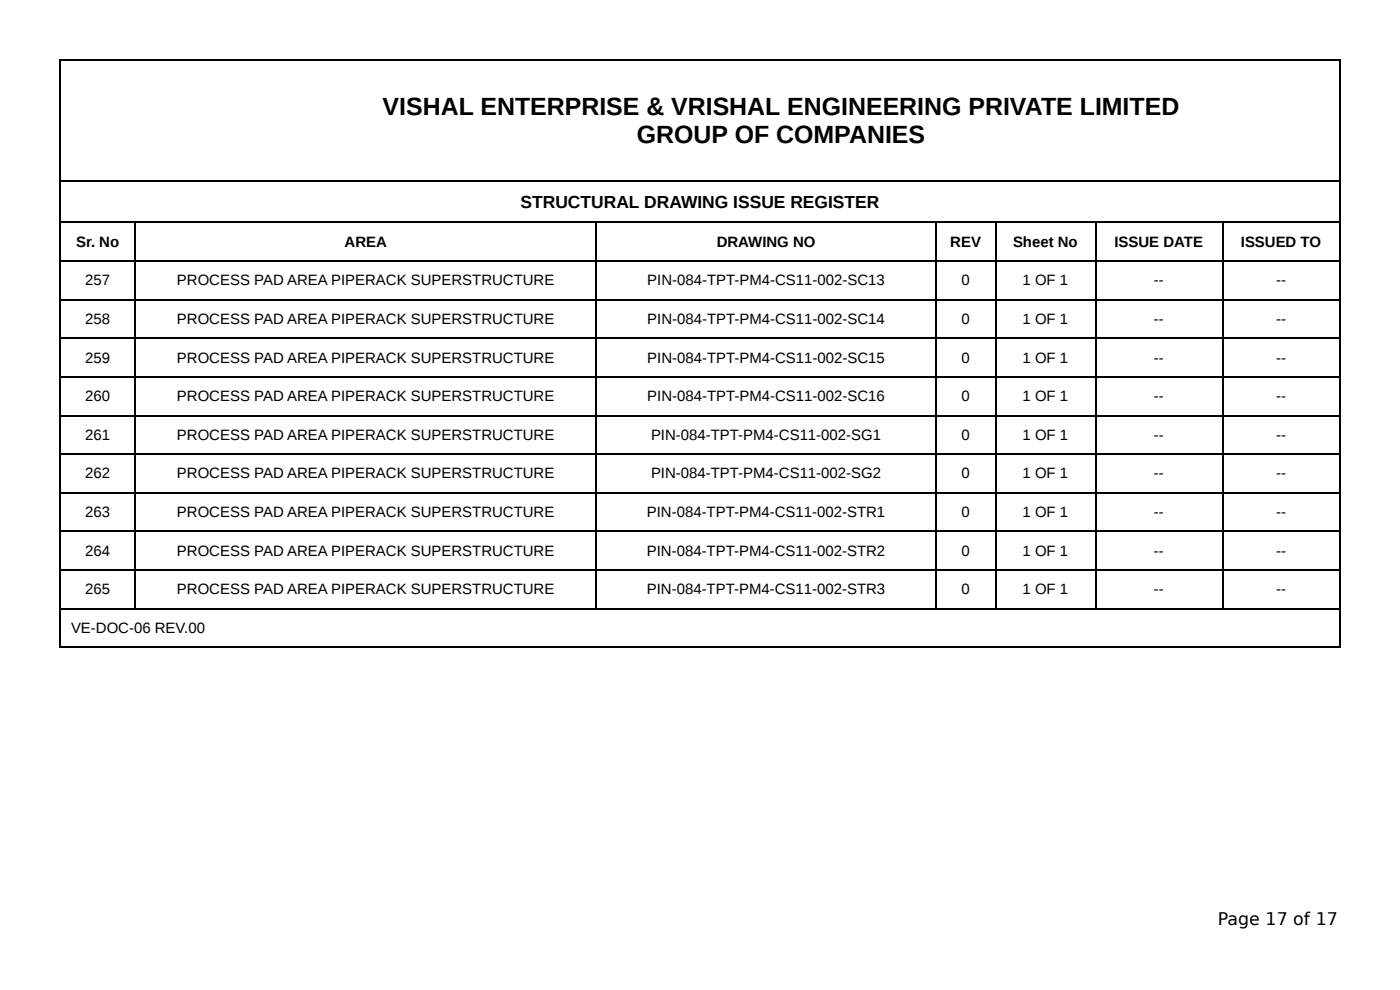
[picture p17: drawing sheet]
<svg xmlns="http://www.w3.org/2000/svg" width="297mm" height="210mm" viewBox="0 0 297 210" stroke-linecap="round" stroke-linejoin="round" font-family="sans-serif">
<defs><g id="words">
<g font-size="5.3">
<text x="81.3" y="24.3">VISHAL ENTERPRISE &amp; VRISHAL ENGINEERING PRIVATE LIMITED</text>
<text x="135.3" y="30.4">GROUP OF COMPANIES</text>
</g>
<g font-size="3.7">
<text x="110.6" y="44.2">STRUCTURAL DRAWING ISSUE REGISTER</text>
<text x="258.7" y="196.3">Page 17 of 17</text>
</g>
<g font-size="3.2">
<text x="16.2" y="52.4">Sr. No</text>
<text x="73.2" y="52.4">AREA</text>
<text x="152.2" y="52.4">DRAWING NO</text>
<text x="201.8" y="52.4">REV</text>
<text x="215.2" y="52.4">Sheet No</text>
<text x="236.7" y="52.4">ISSUE DATE</text>
<text x="263.5" y="52.4">ISSUED TO</text>
<text x="18.1" y="60.6">257</text>
<text x="37.6" y="60.6">PROCESS PAD AREA PIPERACK SUPERSTRUCTURE</text>
<text x="137.5" y="60.6">PIN-084-TPT-PM4-CS11-002-SC13</text>
<text x="204.2" y="60.6">0</text>
<text x="217.2" y="60.6">1 OF 1</text>
<text x="245" y="60.6">--</text>
<text x="271" y="60.6">--</text>
<text x="18.1" y="68.8">258</text>
<text x="37.6" y="68.8">PROCESS PAD AREA PIPERACK SUPERSTRUCTURE</text>
<text x="137.5" y="68.8">PIN-084-TPT-PM4-CS11-002-SC14</text>
<text x="204.2" y="68.8">0</text>
<text x="217.2" y="68.8">1 OF 1</text>
<text x="245" y="68.8">--</text>
<text x="271" y="68.8">--</text>
<text x="18.1" y="77">259</text>
<text x="37.6" y="77">PROCESS PAD AREA PIPERACK SUPERSTRUCTURE</text>
<text x="137.5" y="77">PIN-084-TPT-PM4-CS11-002-SC15</text>
<text x="204.2" y="77">0</text>
<text x="217.2" y="77">1 OF 1</text>
<text x="245" y="77">--</text>
<text x="271" y="77">--</text>
<text x="18.1" y="85.2">260</text>
<text x="37.6" y="85.2">PROCESS PAD AREA PIPERACK SUPERSTRUCTURE</text>
<text x="137.5" y="85.2">PIN-084-TPT-PM4-CS11-002-SC16</text>
<text x="204.2" y="85.2">0</text>
<text x="217.2" y="85.2">1 OF 1</text>
<text x="245" y="85.2">--</text>
<text x="271" y="85.2">--</text>
<text x="18.1" y="93.4">261</text>
<text x="37.6" y="93.4">PROCESS PAD AREA PIPERACK SUPERSTRUCTURE</text>
<text x="138.3" y="93.4">PIN-084-TPT-PM4-CS11-002-SG1</text>
<text x="204.2" y="93.4">0</text>
<text x="217.2" y="93.4">1 OF 1</text>
<text x="245" y="93.4">--</text>
<text x="271" y="93.4">--</text>
<text x="18.1" y="101.6">262</text>
<text x="37.6" y="101.6">PROCESS PAD AREA PIPERACK SUPERSTRUCTURE</text>
<text x="138.3" y="101.6">PIN-084-TPT-PM4-CS11-002-SG2</text>
<text x="204.2" y="101.6">0</text>
<text x="217.2" y="101.6">1 OF 1</text>
<text x="245" y="101.6">--</text>
<text x="271" y="101.6">--</text>
<text x="18.1" y="109.8">263</text>
<text x="37.6" y="109.8">PROCESS PAD AREA PIPERACK SUPERSTRUCTURE</text>
<text x="137.4" y="109.8">PIN-084-TPT-PM4-CS11-002-STR1</text>
<text x="204.2" y="109.8">0</text>
<text x="217.2" y="109.8">1 OF 1</text>
<text x="245" y="109.8">--</text>
<text x="271" y="109.8">--</text>
<text x="18.1" y="118">264</text>
<text x="37.6" y="118">PROCESS PAD AREA PIPERACK SUPERSTRUCTURE</text>
<text x="137.4" y="118">PIN-084-TPT-PM4-CS11-002-STR2</text>
<text x="204.2" y="118">0</text>
<text x="217.2" y="118">1 OF 1</text>
<text x="245" y="118">--</text>
<text x="271" y="118">--</text>
<text x="18.1" y="126.2">265</text>
<text x="37.6" y="126.2">PROCESS PAD AREA PIPERACK SUPERSTRUCTURE</text>
<text x="137.4" y="126.2">PIN-084-TPT-PM4-CS11-002-STR3</text>
<text x="204.2" y="126.2">0</text>
<text x="217.2" y="126.2">1 OF 1</text>
<text x="245" y="126.2">--</text>
<text x="271" y="126.2">--</text>
<text x="15.1" y="134.4">VE-DOC-06 REV.00</text>
</g>
</g></defs>
<g fill="none" stroke="#000" stroke-width=".26">
<path d="M12.7 12.8h272M12.8 12.7v124.9M284.6 12.7v124.9M12.7 38.5h272M12.7 47.2h272M12.7 55.4h272M28.7 47.4v82M126.6 47.4v82M198.8 47.4v82M211.5 47.4v82M232.7 47.4v82M259.7 47.4v82"/>
<path d="M12.7 63.6h272M12.7 71.8h272M12.7 80h272M12.7 88.2h272M12.7 96.4h272M12.7 104.6h272M12.7 112.8h272M12.7 121h272M12.7 129.2h272M12.7 137.5h272"/>
</g>
<use href="#words"/>
</svg>
